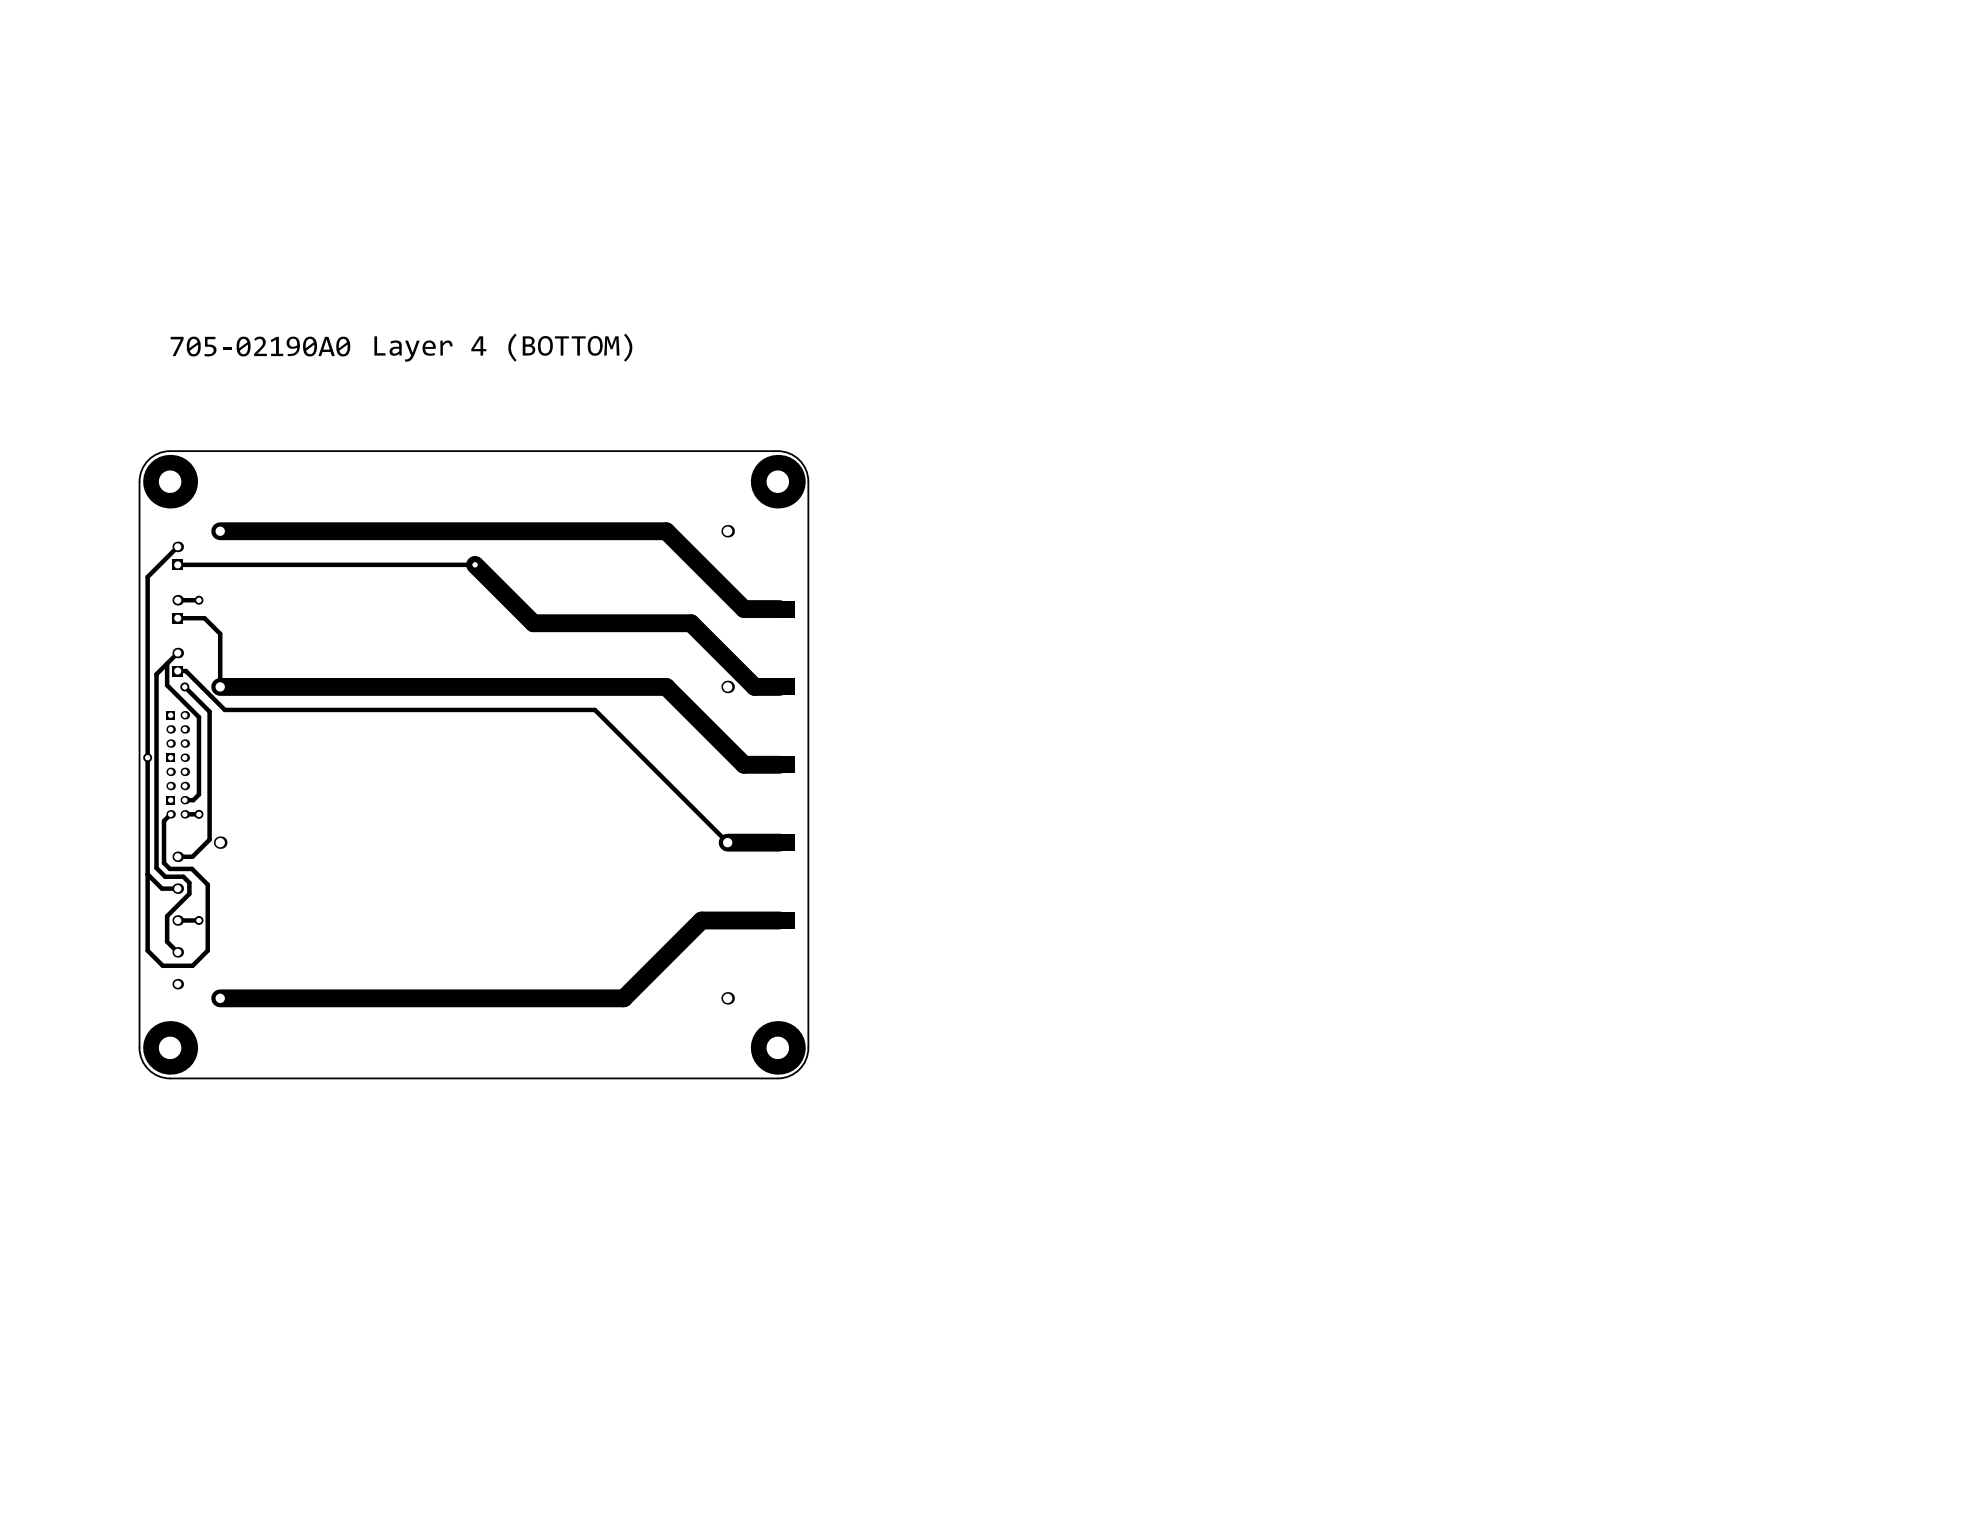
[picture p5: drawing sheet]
<svg xmlns="http://www.w3.org/2000/svg" width="279mm" height="216mm" viewBox="0 0 279 216" stroke-linecap="round" stroke-linejoin="round" font-family="sans-serif">
<path d="M25.1 77.2l-4.3 4.2v52.8l2.2 2.1h4.2l2.1-2.2v-9.3l-2.2-2.2h-3.1l-.9-.8v-6l1-.9M25.1 79.7h41.9M23.6 93.6v3.1l4.5 4.5v10.9l-.8 .8h-1.2M25.1 92.2l-3 2.9v27.4l1.2 1.2h2.6l.8 .9v1.5l-3.1 3.2v3.6l1.5 1.5M25.1 94.7h1.1l5.5 5.5h52.3l18.7 18.7M25.1 87.2h3.8l2.2 2.2v7.5M25.1 84.7h3M26.1 96.9l3.5 3.5v18.1l-2.4 2.4h-2.1M26.1 114.9h2M20.8 123.4l2.1 2h2.2M25.1 129.9h3" fill="none" stroke="#000" stroke-width=".63"/>
<g fill="#000">
<path d="M52.8 47.5h.4v2.3h1.2v.4h-1.6zM57.2 48.1h.4l.6 1.7 .6-1.7h.4l-1 2.5a.99 .99 0 0 1-1 .4v-.3h.1a.72 .72 0 0 0 .7-.5zM62.1 48.1h.4v.3a.72 .72 0 0 1 .9-.3 .72 .72 0 0 1 .5 .8h-.4a.43 .43 0 0 0-.3-.5 .43 .43 0 0 0-.5 .2l-.2 .2v1.4h-.4zM72.5 47.3l.2-.2 .2 .2a2.35 2.35 0 0 0 0 3.5l-.2 .2a2.55 2.55 0 0 1-.2-3.7zM78.3 47.5h2v.3h-.8v2.4h-.4v-2.4h-.8zM80.7 47.5h1.9v.3h-.8v2.4h-.3v-2.4h-.8zM85.4 47.5h.4l.5 1.3 .5-1.3h.5l.1 2.7h-.4v-2.4l-.6 1.5h-.2l-.5-1.5-.1 2.4h-.3zM88.1 47.3l.2-.2a2.49 2.49 0 0 1 .8 2.6l-.4 .8-.4 .5-.2-.2 .2-.3a2.26 2.26 0 0 0-.2-3.2z"/>
<path d="M55.5 49.3a.38 .38 0 0 0 0 .6 .38 .38 0 0 0 .6-.1l.2-.2v-.4zM55.1 48.2l.6-.2 .7 .1a.57 .57 0 0 1 .3 .6v1.5h-.3v-.3l-.6 .3a.65 .65 0 0 1-.8-.7 .65 .65 0 0 1 .8-.6h.5v-.1a.53 .53 0 0 0-.9-.4l-.3 .1z"/>
<path d="M60.2 48.4l-.2 .6h1.1l-.1-.4-.1-.2a.52 .52 0 0 0-.7 0zM59.9 48.3l.4-.2a.95 .95 0 0 1 1.2 1.1h-1.5a.8 .8 0 0 0 1.2 .6h.2v.3l-.6 .1a1.1 1.1 0 0 1-1.1-.6 1.1 1.1 0 0 1 .2-1.3z"/>
<path d="M67.8 47.8l-.9 1.5h.9zM67.6 47.5h.6v1.8h.4v.3h-.4v.6h-.4v-.6h-1.3v-.3z"/>
<path d="M74.1 47.8v.8h.5a.42 .42 0 0 0 .5-.4 .42 .42 0 0 0-.5-.4zM74.1 48.9v.9h.5a.47 .47 0 0 0 .6-.4 .47 .47 0 0 0-.6-.5zM73.8 47.5h.8a.67 .67 0 0 1 .8 .4 .67 .67 0 0 1-.4 .8l.2 .1 .2 .2a.83 .83 0 0 1-.1 .9 .83 .83 0 0 1-.8 .3h-.7z"/>
<path d="M76.5 47.9l-.2 .5v.9a.66 .66 0 0 0 .8 .6 .66 .66 0 0 0 .5-.8v-.5l-.1-.6a.59 .59 0 0 0-1-.1zM76.2 47.7h.1a1.04 1.04 0 0 1 1.2-.1 1.04 1.04 0 0 1 .5 1.1v.2a1.07 1.07 0 0 1-.6 1.2 1.07 1.07 0 0 1-1.3-.4l-.2-.5v-.7z"/>
<path d="M83.5 47.9l-.2 .8 .1 .7a.64 .64 0 0 0 .8 .5 .64 .64 0 0 0 .5-.8l-.1-.8a.62 .62 0 0 0-.4-.5 .62 .62 0 0 0-.7 .1zM83.3 47.7a1.05 1.05 0 0 1 1.2-.2 1.05 1.05 0 0 1 .6 1.2v.2a1.1 1.1 0 0 1-.5 1.1 1.1 1.1 0 0 1-1.2 0l-.3-.3-.2-.5v-.7z"/>
<circle cx="26.1" cy="104.9" r=".32"/>
<circle cx="28.1" cy="114.9" r=".63"/>
<circle cx="25.1" cy="134.4" r=".32"/>
</g>
<path d="M31.1 75h62.9l11 10.9h5M67 79.7l8.3 8.2h22.2l9 9h3.5M31.1 96.9h62.9l11 11h5M102.7 118.9h7.3M110 129.9h-11l-11 11h-56.9" fill="none" stroke="#000" stroke-width="2.5"/>
<circle cx="28.1" cy="114.9" r=".36" fill="#fff"/>
<circle cx="26.1" cy="96.9" r=".63" fill="#000"/>
<circle cx="26.1" cy="96.9" r=".36" fill="#fff"/>
<circle cx="20.8" cy="106.9" r=".63" fill="#000"/>
<circle cx="20.8" cy="106.9" r=".36" fill="#fff"/>
<circle cx="67" cy="79.7" r=".63" fill="#000"/>
<circle cx="67" cy="79.7" r=".36" fill="#fff"/>
<circle cx="28.1" cy="84.7" r=".63" fill="#000"/>
<circle cx="28.1" cy="84.7" r=".36" fill="#fff"/>
<circle cx="28.1" cy="129.9" r=".63" fill="#000"/>
<circle cx="28.1" cy="129.9" r=".36" fill="#fff"/>
<circle cx="24.1" cy="114.9" r=".6" fill="#000"/>
<circle cx="24.1" cy="114.9" r=".38" fill="#fff"/>
<path d="M23.5 112.3h1.2v1.2h-1.2z" fill-rule="evenodd" fill="#000"/>
<circle cx="24.1" cy="112.9" r=".38" fill="#fff"/>
<circle cx="24.1" cy="110.9" r=".6" fill="#000"/>
<circle cx="24.1" cy="110.9" r=".38" fill="#fff"/>
<circle cx="24.1" cy="108.9" r=".6" fill="#000"/>
<circle cx="24.1" cy="108.9" r=".38" fill="#fff"/>
<path d="M23.5 106.3h1.2v1.2h-1.2z" fill-rule="evenodd" fill="#000"/>
<circle cx="24.1" cy="106.9" r=".38" fill="#fff"/>
<circle cx="24.1" cy="104.9" r=".6" fill="#000"/>
<circle cx="24.1" cy="104.9" r=".38" fill="#fff"/>
<circle cx="24.1" cy="102.9" r=".6" fill="#000"/>
<circle cx="24.1" cy="102.9" r=".38" fill="#fff"/>
<path d="M23.5 100.3h1.2v1.2h-1.2z" fill-rule="evenodd" fill="#000"/>
<circle cx="24.1" cy="100.9" r=".38" fill="#fff"/>
<circle cx="26.1" cy="114.9" r=".6" fill="#000"/>
<circle cx="26.1" cy="114.9" r=".38" fill="#fff"/>
<circle cx="26.1" cy="112.9" r=".6" fill="#000"/>
<circle cx="26.1" cy="112.9" r=".38" fill="#fff"/>
<circle cx="26.1" cy="110.9" r=".6" fill="#000"/>
<circle cx="26.1" cy="110.9" r=".38" fill="#fff"/>
<circle cx="26.1" cy="108.9" r=".6" fill="#000"/>
<circle cx="26.1" cy="108.9" r=".38" fill="#fff"/>
<circle cx="26.1" cy="106.9" r=".6" fill="#000"/>
<circle cx="26.1" cy="106.9" r=".38" fill="#fff"/>
<circle cx="26.1" cy="104.9" r=".6" fill="#000"/>
<circle cx="26.1" cy="104.9" r=".38" fill="#fff"/>
<circle cx="26.1" cy="102.9" r=".6" fill="#000"/>
<circle cx="26.1" cy="102.9" r=".38" fill="#fff"/>
<circle cx="26.1" cy="100.9" r=".6" fill="#000"/>
<circle cx="26.1" cy="100.9" r=".38" fill="#fff"/>
<circle cx="25.1" cy="125.4" r=".75" fill="#000"/>
<circle cx="25.1" cy="125.4" r=".51" fill="#fff"/>
<circle cx="25.1" cy="84.7" r=".75" fill="#000"/>
<circle cx="25.1" cy="84.7" r=".5" fill="#fff"/>
<circle cx="31.1" cy="96.9" r=".88" fill="#000"/>
<circle cx="31.1" cy="96.9" r=".66" fill="#fff"/>
<circle cx="102.7" cy="96.9" r=".88" fill="#000"/>
<circle cx="102.7" cy="96.9" r=".66" fill="#fff"/>
<circle cx="25.1" cy="138.9" r=".75" fill="#000"/>
<circle cx="25.1" cy="138.9" r=".51" fill="#fff"/>
<circle cx="25.1" cy="134.4" r=".75" fill="#000"/>
<circle cx="25.1" cy="134.4" r=".51" fill="#fff"/>
<circle cx="25.1" cy="129.9" r=".75" fill="#000"/>
<circle cx="25.1" cy="129.9" r=".51" fill="#fff"/>
<circle cx="25.1" cy="120.9" r=".75" fill="#000"/>
<circle cx="25.1" cy="120.9" r=".51" fill="#fff"/>
<path d="M24.3 93.9h1.5v1.5h-1.5z" fill-rule="evenodd" fill="#000"/>
<circle cx="25.1" cy="94.7" r=".5" fill="#fff"/>
<path d="M24.3 86.5h1.5v1.5h-1.5z" fill-rule="evenodd" fill="#000"/>
<circle cx="25.1" cy="87.2" r=".5" fill="#fff"/>
<circle cx="25.1" cy="92.2" r=".75" fill="#000"/>
<circle cx="25.1" cy="92.2" r=".5" fill="#fff"/>
<path d="M24.3 79h1.5v1.5h-1.5z" fill-rule="evenodd" fill="#000"/>
<circle cx="25.1" cy="79.7" r=".5" fill="#fff"/>
<circle cx="31.1" cy="126.9" r=".5" fill="#000"/>
<circle cx="31.1" cy="126.9" r="1.19" fill="#fff"/>
<circle cx="31.1" cy="118.9" r=".88" fill="#000"/>
<circle cx="31.1" cy="118.9" r=".66" fill="#fff"/>
<circle cx="31.1" cy="83" r=".5" fill="#000"/>
<circle cx="31.1" cy="83" r="1.19" fill="#fff"/>
<circle cx="31.1" cy="75" r=".88" fill="#000"/>
<circle cx="31.1" cy="75" r=".66" fill="#fff"/>
<circle cx="39.2" cy="88.9" r=".5" fill="#000"/>
<circle cx="39.2" cy="88.9" r="1.73" fill="#fff"/>
<circle cx="102.7" cy="118.9" r=".88" fill="#000"/>
<circle cx="102.7" cy="118.9" r=".66" fill="#fff"/>
<circle cx="102.7" cy="88.9" r=".5" fill="#000"/>
<circle cx="102.7" cy="88.9" r="1.19" fill="#fff"/>
<circle cx="102.7" cy="75" r=".88" fill="#000"/>
<circle cx="102.7" cy="75" r=".66" fill="#fff"/>
<circle cx="24" cy="147.9" r="3.8" fill="#000"/>
<circle cx="24" cy="147.9" r="1.59" fill="#fff"/>
<circle cx="25.1" cy="77.2" r=".75" fill="#000"/>
<circle cx="25.1" cy="77.2" r=".5" fill="#fff"/>
<circle cx="24" cy="68" r="3.8" fill="#000"/>
<circle cx="24" cy="68" r="1.59" fill="#fff"/>
<circle cx="31.1" cy="140.9" r=".88" fill="#000"/>
<circle cx="31.1" cy="140.9" r=".66" fill="#fff"/>
<circle cx="39.2" cy="132.9" r=".5" fill="#000"/>
<circle cx="39.2" cy="132.9" r="1.73" fill="#fff"/>
<circle cx="39.3" cy="110.9" r=".5" fill="#000"/>
<circle cx="39.3" cy="110.9" r="1.73" fill="#fff"/>
<circle cx="39.3" cy="67" r=".5" fill="#000"/>
<circle cx="39.3" cy="67" r="1.73" fill="#fff"/>
<circle cx="102.7" cy="140.9" r=".88" fill="#000"/>
<circle cx="102.7" cy="140.9" r=".66" fill="#fff"/>
<circle cx="102.7" cy="132.9" r=".5" fill="#000"/>
<circle cx="102.7" cy="132.9" r="1.19" fill="#fff"/>
<circle cx="94.4" cy="104.9" r=".5" fill="#000"/>
<circle cx="94.4" cy="104.9" r="1.73" fill="#fff"/>
<circle cx="94.5" cy="83" r=".5" fill="#000"/>
<circle cx="94.5" cy="83" r="1.73" fill="#fff"/>
<circle cx="94.4" cy="148.9" r=".5" fill="#000"/>
<circle cx="94.4" cy="148.9" r="1.73" fill="#fff"/>
<circle cx="94.5" cy="126.9" r=".5" fill="#000"/>
<circle cx="94.5" cy="126.9" r="1.73" fill="#fff"/>
<circle cx="109.8" cy="147.9" r="3.8" fill="#000"/>
<circle cx="109.8" cy="147.9" r="1.59" fill="#fff"/>
<circle cx="109.8" cy="68" r="3.8" fill="#000"/>
<circle cx="109.8" cy="68" r="1.59" fill="#fff"/>
<g fill="#000">
<path d="M107.9 95.8h4.1v2.3h-4.1z" fill-rule="evenodd"/>
<path d="M107.9 84.8h4.1v2.3h-4.1z" fill-rule="evenodd"/>
<path d="M107.9 117.8h4.1v2.3h-4.1z" fill-rule="evenodd"/>
<path d="M107.9 106.8h4.1v2.3h-4.1z" fill-rule="evenodd"/>
<path d="M107.9 128.7h4.1v2.3h-4.1z" fill-rule="evenodd"/>
</g>
<path d="M20.7 65.2a4.3 4.3 0 0 1 3.3-1.5h85.8a4.3 4.3 0 0 1 4.3 4.3v79.9a4.3 4.3 0 0 1-4.3 4.3h-85.8a4.3 4.3 0 0 1-4.3-4.3v-79.9a4.3 4.3 0 0 1 1-2.8z" fill="none" stroke="#000" stroke-width=".25"/>
<g fill="#fff">
<circle cx="28.1" cy="114.9" r=".36"/>
<circle cx="26.1" cy="96.9" r=".36"/>
<circle cx="20.8" cy="106.9" r=".36"/>
<circle cx="67" cy="79.7" r=".36"/>
<circle cx="28.1" cy="84.7" r=".36"/>
<circle cx="28.1" cy="129.9" r=".36"/>
</g>
<g fill="#000">
<path d="M24.1 47.5h1.8v.4l-1.1 2.4h-.4l1.1-2.4h-1.4zM28.9 47.5h1.5v.4h-1.1v.7l.7 .1a.83 .83 0 0 1 .5 1 .83 .83 0 0 1-.9 .6h-.7v-.4l.6 .1a.54 .54 0 0 0 .7-.6 .54 .54 0 0 0-.8-.5h-.5zM31.4 49h1.3v.3h-1.3zM35.9 47.8a.89 .89 0 0 1 1.4-.1 .89 .89 0 0 1-.2 1.4l-.8 .8h1.4v.4h-1.8v-.4l1-1 .2-.5a.55 .55 0 0 0-.4-.6 .55 .55 0 0 0-.6 .3zM38.2 48l.8-.5h.4v2.4h.6v.4h-1.7v-.4h.7v-2l-.7 .4z"/>
<path d="M26.9 48l-.2 .4v.7l1.2-.8a.53 .53 0 0 0-.4-.5 .53 .53 0 0 0-.6 .2zM26.8 49.5l.1 .2a.59 .59 0 0 0 .7 .2 .59 .59 0 0 0 .3-.7v-.6zM26.6 47.8a.97 .97 0 0 1 1.2-.2 .97 .97 0 0 1 .5 1.1v.3a1.02 1.02 0 0 1-.4 1.1 1.02 1.02 0 0 1-1.2 0l-.2-.3-.1-.5v-.9z"/>
<path d="M34 48l-.2 .5-.1 .6 1.2-.8v-.1a.54 .54 0 0 0-.9-.2zM33.8 49.5l.1 .2a.47 .47 0 0 0 .5 .3l.2-.1 .3-.2 .1-.5v-.6zM33.7 47.8a.95 .95 0 0 1 1.1-.2 .95 .95 0 0 1 .5 1v.9a.96 .96 0 0 1-1.1 .8 .96 .96 0 0 1-.8-1.1v-.9z"/>
<path d="M40.9 48l-.1 .4a.45 .45 0 0 0 .5 .5h.2a.41 .41 0 0 0 .4-.2 .41 .41 0 0 0 0-.5l-.1-.2a.53 .53 0 0 0-.7-.2zM40.7 47.8l.1-.1a.98 .98 0 0 1 1.1-.1 .98 .98 0 0 1 .4 1v.2a1.3 1.3 0 0 1-1.5 1.5h-.2v-.4h.6l.4-.2 .3-.3v-.4l-.4 .2a.84 .84 0 0 1-1-.4 .84 .84 0 0 1 .2-1z"/>
<path d="M43.3 48l-.1 .4-.1 .7 1.2-.8-.4-.5h-.3zM43.2 49.5a.57 .57 0 0 0 .7 .5 .57 .57 0 0 0 .4-.7l.1-.7zM43.1 47.8a.95 .95 0 0 1 1.1-.2 .95 .95 0 0 1 .5 1v.8a.96 .96 0 0 1-1.1 .9 .96 .96 0 0 1-.8-1.1v-.7z"/>
<path d="M46.1 47.9l-.5 1.4h.9zM45.9 47.5h.5l.8 2.8h-.4l-.2-.6h-1.1l-.2 .6h-.4z"/>
<path d="M48 48l-.2 .5v.6l1.1-.9a.52 .52 0 0 0-.3-.4 .52 .52 0 0 0-.6 .2zM47.9 49.5v.1a.57 .57 0 0 0 .7 .4 .57 .57 0 0 0 .4-.7v-.7zM47.8 47.8a.96 .96 0 0 1 1.1-.2 .96 .96 0 0 1 .5 1.1v.7a.97 .97 0 0 1-1.1 .9 .97 .97 0 0 1-.8-1.1v-.9z"/>
</g>
</svg>
